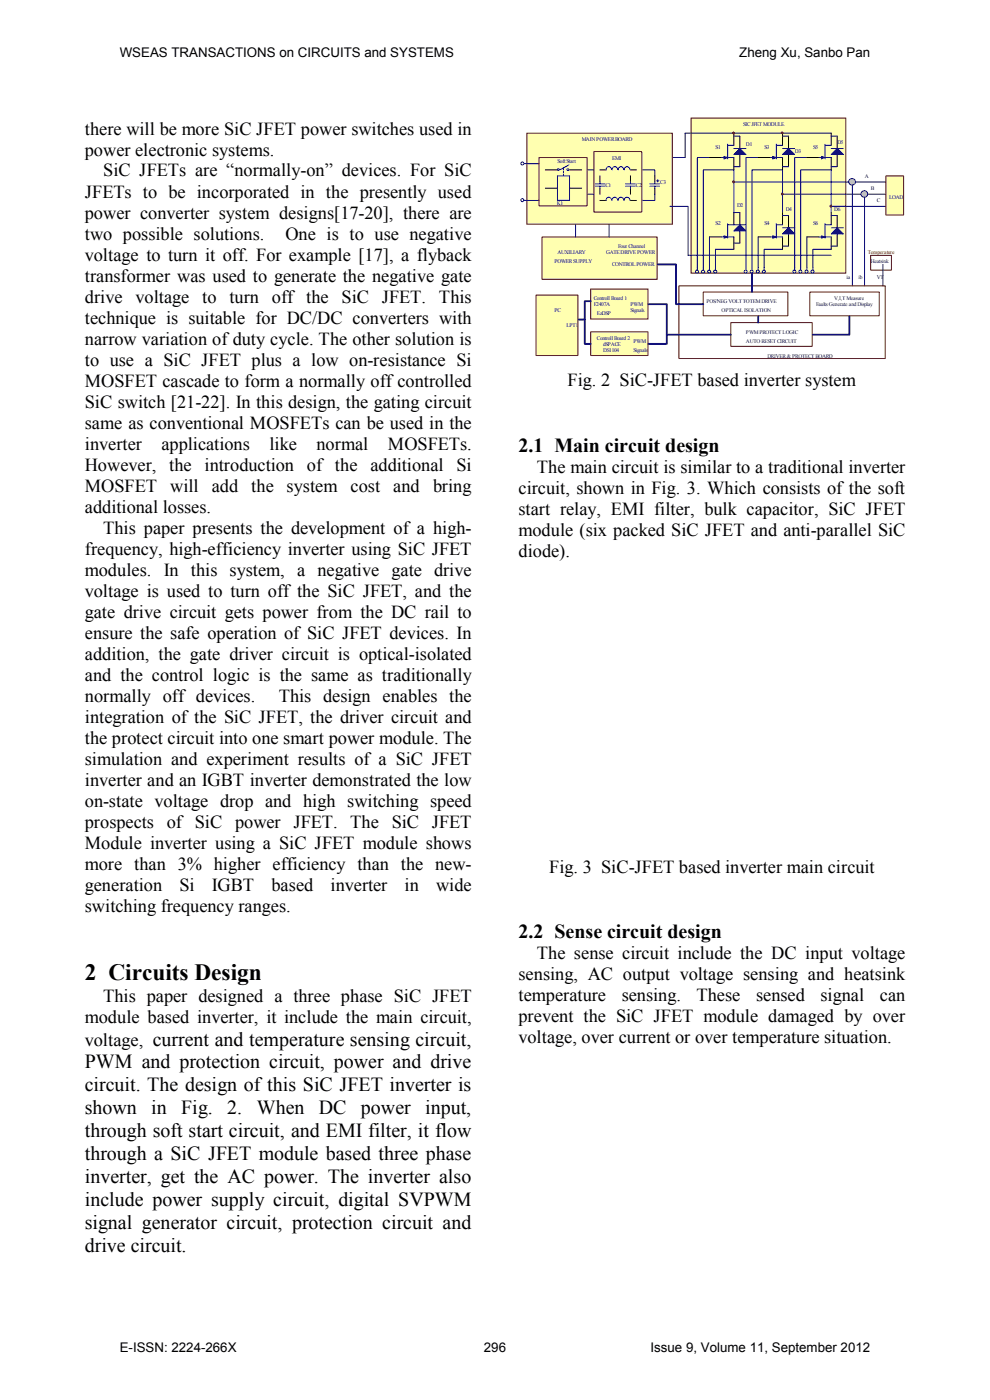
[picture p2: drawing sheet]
<svg xmlns="http://www.w3.org/2000/svg" width="210mm" height="297mm" viewBox="0 0 210 297" stroke-linecap="round" stroke-linejoin="round" font-family="sans-serif">
<defs><g id="words">
<text font-size="5" x="18" y="208">2 Circuits Design</text>
<g font-size="4.2">
<text x="110" y="95.9">2.1 Main circuit design</text>
<text x="110" y="199">2.2 Sense circuit design</text>
<text x="18" y="226.6">PWM and protection circuit, power and drive</text>
<text x="18" y="231.5">circuit. The design of this SiC JFET inverter is</text>
<text x="18" y="236.4">shown</text>
<text x="32.1" y="236.4">in</text>
<text x="38.4" y="236.4">Fig.</text>
<text x="48.2" y="236.4">2.</text>
<text x="54.5" y="236.4">When</text>
<text x="67.6" y="236.4">DC</text>
<text x="76.6" y="236.4">power</text>
<text x="90.2" y="236.4">input,</text>
<text x="18" y="241.2">through soft start circuit, and EMI filter, it flow</text>
<text x="18" y="246.1">through a SiC JFET module based three phase</text>
<text x="18" y="251">inverter, get the AC power. The inverter also</text>
<text x="18" y="255.8">include power supply circuit, digital SVPWM</text>
<text x="18" y="260.7">signal generator circuit, protection circuit and</text>
<text x="18" y="265.6">drive circuit.</text>
</g>
<g font-size="3.9">
<text x="18" y="28.6">there will be more SiC JFET power switches used in</text>
<text x="18" y="33">power electronic systems.</text>
<text x="18" y="41.9">JFETs to be incorporated in the presently used</text>
<text x="21.9" y="37.4">SiC JFETs are “normally-on” devices. For SiC</text>
<text x="18" y="46.4">power converter system designs[17-20], there are</text>
<text x="18" y="50.8">two possible solutions.</text>
<text x="60.6" y="50.8">One is to use negative</text>
<text x="18" y="55.3">voltage to turn it off. For example [17], a flyback</text>
<text x="18" y="59.8">transformer was used to generate the negative gate</text>
<text x="18" y="64.2">drive</text>
<text x="28.8" y="64.2">voltage to turn off the</text>
<text x="72.5" y="64.2">SiC JFET. This</text>
<text x="18" y="68.7">technique is suitable for DC/DC converters with</text>
<text x="18" y="73.1">narrow variation of duty cycle. The other solution is</text>
<text x="18" y="77.6">to use a SiC JFET plus a low on-resistance Si</text>
<text x="18" y="82.1">MOSFET cascade to form a normally off controlled</text>
<text x="120.4" y="81.9">Fig. 2 SiC-JFET based inverter system</text>
<text x="18" y="86.5">SiC switch [21-22]. In this design, the gating circuit</text>
<text x="18" y="90.9">same as conventional MOSFETs can be used in the</text>
<text x="18" y="95.4">inverter</text>
<text x="34.3" y="95.4">applications</text>
<text x="57.1" y="95.4">like</text>
<text x="67.1" y="95.4">normal</text>
<text x="82.3" y="95.4">MOSFETs.</text>
<text x="18" y="99.9">However, the introduction of the additional</text>
<text x="96.8" y="99.9">Si</text>
<text x="113.9" y="100.3">The main circuit is similar to a traditional inverter</text>
<text x="18" y="104.3">MOSFET</text>
<text x="36.1" y="104.3">will</text>
<text x="44.9" y="104.3">add</text>
<text x="53.3" y="104.3">the system</text>
<text x="74.4" y="104.3">cost</text>
<text x="83.4" y="104.3">and</text>
<text x="91.9" y="104.3">bring</text>
<text x="110" y="104.8">circuit, shown in Fig. 3. Which consists of the soft</text>
<text x="18" y="108.8">additional losses.</text>
<text x="21.9" y="113.3">This paper presents the development of a high-</text>
<text x="110" y="109.2">start relay, EMI filter, bulk capacitor, SiC JFET</text>
<text x="110" y="113.7">module (six packed SiC JFET and anti-parallel SiC</text>
<text x="18" y="117.7">frequency, high-efficiency inverter using SiC JFET</text>
<text x="110" y="118.2">diode).</text>
<text x="18" y="122.2">modules. In this system, a negative gate drive</text>
<text x="18" y="126.6">voltage is used to turn off the SiC JFET, and the</text>
<text x="18" y="131.1">gate drive circuit gets power from the DC rail to</text>
<text x="18" y="135.6">ensure the safe operation of SiC JFET devices. In</text>
<text x="18" y="140">addition, the gate driver circuit is optical-isolated</text>
<text x="18" y="144.5">and the control logic is the same as traditionally</text>
<text x="18" y="148.9">normally off devices.</text>
<text x="59.1" y="148.9">This design enables the</text>
<text x="18" y="153.4">integration of the SiC JFET, the driver circuit and</text>
<text x="18" y="157.8">the protect circuit into one smart power module. The</text>
<text x="18" y="162.3">simulation and experiment results of a SiC JFET</text>
<text x="18" y="166.8">inverter and an IGBT inverter demonstrated the low</text>
<text x="18" y="171.2">on-state voltage drop and high switching speed</text>
<text x="18" y="175.7">prospects of SiC power JFET. The SiC JFET</text>
<text x="18" y="180.1">Module inverter using a SiC JFET module shows</text>
<text x="18" y="184.6">more than 3% higher efficiency than the new-</text>
<text x="116.5" y="185.3">Fig. 3 SiC-JFET based inverter main circuit</text>
<text x="18" y="189.1">generation</text>
<text x="38.1" y="189.1">Si</text>
<text x="44.9" y="189.1">IGBT</text>
<text x="57.6" y="189.1">based</text>
<text x="70.1" y="189.1">inverter</text>
<text x="85.8" y="189.1">in</text>
<text x="92.5" y="189.1">wide</text>
<text x="18" y="193.5">switching frequency ranges.</text>
<text x="113.9" y="203.5">The sense circuit include the DC input voltage</text>
<text x="110" y="208">sensing, AC output voltage sensing and heatsink</text>
<text x="21.9" y="212.6">This paper designed a three phase SiC JFET</text>
<text x="110" y="212.4">temperature</text>
<text x="131.9" y="212.4">sensing.</text>
<text x="147.8" y="212.4">These</text>
<text x="160.4" y="212.4">sensed</text>
<text x="174.1" y="212.4">signal</text>
<text x="186.6" y="212.4">can</text>
<text x="18" y="217">module based inverter, it include the main circuit,</text>
<text x="18" y="221.8">voltage, current and temperature sensing circuit,</text>
<text x="110" y="216.9">prevent the SiC JFET module damaged by over</text>
<text x="110" y="221.3">voltage, over current or over temperature situation.</text>
</g>
<g font-size="2.8">
<text x="25.4" y="12.1">WSEAS TRANSACTIONS on CIRCUITS and SYSTEMS</text>
<text x="156.8" y="12.1">Zheng Xu, Sanbo Pan</text>
<text x="25.4" y="286.8">E-ISSN: 2224-266X</text>
<text x="102.6" y="286.8">296</text>
<text x="138" y="286.8">Issue 9, Volume 11, September 2012</text>
</g>
<g font-size="1.2" fill="#000080">
<text x="123.4" y="29.9">MAIN POWER BOARD</text>
<text x="157.6" y="26.7">SIC JFET MODULE</text>
<text x="118.2" y="34.5">Soft Start</text>
<text x="129.9" y="33.8">EMI</text>
<text x="151.8" y="31.5">S1</text>
<text x="158.2" y="31">D1</text>
<text x="162.1" y="31.5">S3</text>
<text x="168.6" y="32.5">D3</text>
<text x="172.5" y="31.5">S5</text>
<text x="177.6" y="30.6">D5</text>
<text x="128.4" y="39.6">C1</text>
<text x="134.9" y="39.6">C2</text>
<text x="140" y="39">C3</text>
<text x="183.4" y="37.7">A</text>
<text x="184.7" y="40.3">B</text>
<text x="118.1" y="43.5">K1</text>
<text x="151.8" y="47.7">S2</text>
<text x="156.3" y="43.9">D2</text>
<text x="162.1" y="47.7">S4</text>
<text x="166.7" y="44.8">D4</text>
<text x="172.5" y="47.7">S6</text>
<text x="177" y="44.8">D6</text>
<text x="186" y="42.9">C</text>
<text x="188.6" y="42.3">LOAD</text>
<text x="118.2" y="53.9">AUXILIARY</text>
<text x="128.6" y="53.9">GATE DRIVE POWER</text>
<text x="131.1" y="52.6">Four Channel</text>
<text x="117.6" y="55.9">POWER SUPPLY</text>
<text x="129.9" y="56.5">CONTROL POWER</text>
<text x="179.5" y="59.1">ia</text>
<text x="182.1" y="59.1">ib</text>
<text x="184.7" y="55.9">Heatsink</text>
<text x="186" y="59.1">VT</text>
<text x="126" y="64.9">F2407A</text>
<text x="126" y="63.6">Controll Board 1</text>
<text x="133.7" y="64.9">PWM</text>
<text x="149.9" y="64.3">POS/NEG VOLT TOTEM DRIVE</text>
<text x="173.1" y="64.9">Faults Generate and Display</text>
<text x="177" y="63.6">V,I,T Measure</text>
<text x="117.6" y="66.2">PC</text>
<text x="120.2" y="69.4">LPT1</text>
<text x="126.6" y="66.9">EzDSP</text>
<text x="133.7" y="66.2">Signals</text>
<text x="153.1" y="66.2">OPTICAL ISOLATION</text>
<text x="158.2" y="70.8">PWM PROTECT LOGIC</text>
<text x="126.6" y="72.1">Controll Board 2</text>
<text x="127.9" y="73.3">dSPACE</text>
<text x="127.9" y="74.7">DS1104</text>
<text x="134.4" y="72.7">PWM</text>
<text x="134.4" y="74.7">Signals</text>
<text x="158.2" y="72.7">AUTO RESET CIRCUIT</text>
<text x="162.8" y="75.9">DRIVER &amp; PROTECT BOARD</text>
</g>
<text font-size="1.2" fill="#800000" x="184.1" y="53.9">Temperature</text>
</g></defs>
<path d="M125.3 61.3h12.2v6.4h-12.2z" fill-rule="evenodd" fill="#ffffb0"/>
<path d="M125.3 61.3h12.2v6.4h-12.2z" fill="none" stroke="#800000" stroke-width=".21"/>
<path d="M111.8 28.3h30.8v19.3h-30.8z" fill-rule="evenodd" fill="#ffffb0"/>
<path d="M111.8 28.3h30.8v19.3h-30.8z" fill="none" stroke="#800000" stroke-width=".21"/>
<path d="M146.6 25h32.8v32.9h-32.8z" fill-rule="evenodd" fill="#ffffb0"/>
<path d="M146.6 25h32.8v32.9h-32.8zM149.2 62h17.9v5h-17.9z" fill="none" stroke="#800000" stroke-width=".21"/>
<path d="M145.3 28.2h31M146 54.2h30.3" fill="none" stroke="#000080" stroke-width=".21"/>
<path d="M138.9 37.3v1.3M138.9 39.9v1.3" fill="none" stroke="#000" stroke-width=".21"/>
<path d="M137.8 39h2.1M137.8 39.5h2.1M138.9 38.6v.4M138.9 39.5v.4M139.3 38.4h.5M139.5 38.1v.5M155.7 36v9.1M166 36v9.1M176.3 36v9.1" fill="none" stroke="#00f" stroke-width=".21"/>
<path d="M115 50.3h24.4v9h-24.4z" fill-rule="evenodd" fill="#ffffb0"/>
<path d="M115 50.3h24.4v9h-24.4zM171.8 62h14.7v5h-14.7z" fill="none" stroke="#800000" stroke-width=".21"/>
<path d="M127.3 37.3v1.3M127.3 39.9v1.3M127.3 36h1.3M133.7 36h1.3M133.7 37.3v1.3M133.7 39.9v1.3M127.3 42.5h1.3M133.7 42.5h1.3" fill="none" stroke="#000" stroke-width=".21"/>
<g fill="none" stroke="#00f" stroke-width=".21">
<path d="M111.3 34.7h.5M126.2 39.5h2.1M126.2 39h2.1M127.3 38.6v.4M127.3 39.5v.4M129.7 36a.58 .58 0 0 0-.6-.6 .58 .58 0 0 0-.5 .6M131 36a.6 .6 0 0 0-.6-.6 .6 .6 0 0 0-.6 .6M132.3 36a.58 .58 0 0 0-.6-.6 .58 .58 0 0 0-.5 .6M132.7 39h2M132.7 39.5h2M133.6 36a.6 .6 0 0 0-.6-.6 .6 .6 0 0 0-.6 .6M133.7 38.6v.4"/>
<path d="M133.7 39.5v.4M111.3 42.5h.5M129.7 42.5a.58 .58 0 0 0-.6-.7 .58 .58 0 0 0-.5 .7M131 42.5a.6 .6 0 0 0-.6-.7 .6 .6 0 0 0-.6 .7M132.3 42.5a.58 .58 0 0 0-.6-.7 .58 .58 0 0 0-.5 .7M133.6 42.5a.6 .6 0 0 0-.6-.7 .6 .6 0 0 0-.6 .7"/>
<circle cx="110.8" cy="34.7" r=".32"/>
<circle cx="110.8" cy="42.5" r=".32"/>
</g>
<g fill="none" stroke="#000080" stroke-width=".21">
<path d="M150.5 33.4h-2.6v23.3M155.7 36h-6.5v20.7M155.7 38.6h32.2M160.8 33.4h-2.6v23.3M166 36h-6.5v20.7M171.2 33.4h-2.6v23.3M176.3 36h-6.5v20.7M150.5 50.3v6.4M155.7 52.9h-3.9v3.8M160.8 50.3v6.4M166 52.9h-3.9v3.8M166 41.2h21.9"/>
<path d="M171.2 50.3v6.4M176.3 52.9h-3.9v3.8M176.3 43.8h11.6"/>
</g>
<path d="M155.5 38.4h.2v.3h-.2z" fill-rule="evenodd" fill="#800000"/>
<path d="M155.5 38.4h.2v.3h-.2z" fill="none" stroke="#800000" stroke-width=".21"/>
<path d="M165.8 41h.3v.3h-.3z" fill-rule="evenodd" fill="#800000"/>
<path d="M165.8 41h.3v.3h-.3z" fill="none" stroke="#800000" stroke-width=".21"/>
<path d="M176.1 43.6h.3v.3h-.3z" fill-rule="evenodd" fill="#800000"/>
<path d="M176.1 43.6h.3v.3h-.3zM184.7 54.2h4.4v3.1h-4.4z" fill="none" stroke="#800000" stroke-width=".21"/>
<g fill="none" stroke="#00f" stroke-width=".21">
<path d="M147.9 56.7v.6M149.2 56.7v.6M150.5 56.7v.6M151.8 56.7v.6M158.2 56.7v.6M159.5 56.7v.6M160.8 56.7v.6M162.1 56.7v.6M168.6 56.7v.6M169.8 56.7v.6M171.2 56.7v.6M172.4 56.7v.6"/>
<circle cx="147.8" cy="57.6" r=".32"/>
<circle cx="149.1" cy="57.6" r=".33"/>
<circle cx="150.4" cy="57.6" r=".32"/>
<circle cx="151.7" cy="57.6" r=".33"/>
<circle cx="158.2" cy="57.6" r=".32"/>
<circle cx="159.4" cy="57.6" r=".31"/>
<circle cx="160.7" cy="57.6" r=".32"/>
<circle cx="162" cy="57.6" r=".31"/>
<circle cx="168.5" cy="57.6" r=".32"/>
<circle cx="169.8" cy="57.6" r=".32"/>
<circle cx="171.1" cy="57.6" r=".32"/>
<circle cx="172.4" cy="57.6" r=".32"/>
</g>
<path d="M187.3 56.1v4.5" fill="none" stroke="#000080" stroke-width=".21"/>
<circle cx="180.8" cy="38.6" r=".71" fill="#c0c0c0"/>
<circle cx="180.8" cy="38.6" r=".71" fill="none" stroke="#00f" stroke-width=".21"/>
<circle cx="183.3" cy="41.2" r=".71" fill="#c0c0c0"/>
<circle cx="183.3" cy="41.2" r=".71" fill="none" stroke="#00f" stroke-width=".21"/>
<path d="M180.8 39.3v21.3M183.4 41.8v18.8" fill="none" stroke="#000080" stroke-width=".21"/>
<path d="M113.7 62.6h8.9v12.8h-8.9z" fill-rule="evenodd" fill="#ffffb0"/>
<path d="M113.7 62.6h8.9v12.8h-8.9zM144 60.6h43.8v15.5h-43.8zM155 68.4h17.3v5.1h-17.3z" fill="none" stroke="#800000" stroke-width=".21"/>
<path d="M187.9 37.3h3.8v8.3h-3.8z" fill-rule="evenodd" fill="#ffffb0"/>
<path d="M187.9 37.3h3.8v8.3h-3.8z" fill="none" stroke="#800000" stroke-width=".21"/>
<path d="M115.7 36h2.5M115.7 39.9h2.5M120.8 36h2.6M120.8 39.9h2.6" fill="none" stroke="#000" stroke-width=".21"/>
<path d="M118.2 37.3h2.6v5.2h-2.6zM118.3 35.8h.3v.3h-.3zM119.5 35.7v.3M119.5 36.3v.4M119.5 36.9v.3M120.3 35.8h.3v.3h-.3zM120.7 35l-2 1" fill="none" stroke="#00f" stroke-width=".21"/>
<path d="M111.8 34.7h2.5M111.8 42.5h2.5" fill="none" stroke="#000080" stroke-width=".21"/>
<path d="M125.3 70.4h12.2v5h-12.2z" fill-rule="evenodd" fill="#ffffb0"/>
<path d="M125.3 70.4h12.2v5h-12.2z" fill="none" stroke="#800000" stroke-width=".21"/>
<path d="M150.5 33.4h2.6M155.7 28.2v2.6M155.7 33.4v2.6" fill="none" stroke="#000" stroke-width=".21"/>
<path d="M153.1 33.4h1.2M154.3 30.6v3.1" fill="none" stroke="#00f" stroke-width=".21"/>
<path d="M153.6 33.2l.7 .2-.7 .3z" fill="#00f"/>
<path d="M153.6 33.2l.7 .2-.7 .3zM154.3 30.8h1.4M154.3 33.4h1.4M153.1 50.3h1.2M154.3 47.4v3.1" fill="none" stroke="#00f" stroke-width=".21"/>
<path d="M150.5 50.3h2.6M155.7 45.1v2.6M155.7 50.3v2.6" fill="none" stroke="#000" stroke-width=".21"/>
<path d="M153.6 50l.7 .3-.7 .2z" fill="#00f"/>
<path d="M163.4 33.4h1.3M164.7 30.6v3.1M153.6 50l.7 .3-.7 .2zM154.3 47.7h1.4M154.3 50.3h1.4" fill="none" stroke="#00f" stroke-width=".21"/>
<path d="M160.8 33.4h2.6M166 28.2v2.6M166 33.4v2.6" fill="none" stroke="#000" stroke-width=".21"/>
<path d="M163.9 33.2l.8 .2-.8 .3z" fill="#00f"/>
<path d="M163.9 33.2l.8 .2-.8 .3zM164.7 30.8h1.3M164.7 33.4h1.3M163.4 50.3h1.3M164.7 47.4v3.1" fill="none" stroke="#00f" stroke-width=".21"/>
<path d="M160.8 50.3h2.6M166 45.1v2.6M166 50.3v2.6" fill="none" stroke="#000" stroke-width=".21"/>
<path d="M163.9 50l.8 .3-.8 .2z" fill="#00f"/>
<path d="M173.7 33.4h1.3M175 30.6v3.1M163.9 50l.8 .3-.8 .2zM164.7 47.7h1.3M164.7 50.3h1.3" fill="none" stroke="#00f" stroke-width=".21"/>
<path d="M171.2 33.4h2.5M176.3 28.2v2.6M176.3 33.4v2.6" fill="none" stroke="#000" stroke-width=".21"/>
<path d="M174.2 33.2l.8 .2-.8 .3z" fill="#00f"/>
<path d="M174.2 33.2l.8 .2-.8 .3zM175 30.8h1.3M175 33.4h1.3M173.7 50.3h1.3M175 47.4v3.1" fill="none" stroke="#00f" stroke-width=".21"/>
<path d="M171.2 50.3h2.5M176.3 45.1v2.6M176.3 50.3v2.6" fill="none" stroke="#000" stroke-width=".21"/>
<path d="M174.2 50l.8 .3-.8 .2z" fill="#00f"/>
<path d="M174.2 50l.8 .3-.8 .2zM175 47.7h1.3M175 50.3h1.3" fill="none" stroke="#00f" stroke-width=".21"/>
<path d="M156.9 28.9v2.6M156.9 32.8v2.6" fill="none" stroke="#000" stroke-width=".21"/>
<path d="M155.7 32.8l1.2-1.3 1.3 1.3z" fill="#00f"/>
<path d="M155.7 32.8l1.2-1.3 1.3 1.3zM155.7 31.5h2.5" fill="none" stroke="#00f" stroke-width=".21"/>
<path d="M156.9 45.1v2.6M156.9 49v2.6" fill="none" stroke="#000" stroke-width=".21"/>
<path d="M156.9 47.7l1.3 1.3h-2.5z" fill="#00f"/>
<path d="M155.7 47.7h2.5M156.9 47.7l1.3 1.3h-2.5z" fill="none" stroke="#00f" stroke-width=".21"/>
<path d="M167.3 28.9v2.6M167.3 32.8v2.6" fill="none" stroke="#000" stroke-width=".21"/>
<path d="M166 32.8l1.3-1.3 1.3 1.3z" fill="#00f"/>
<path d="M166 31.5h2.6M166 32.8l1.3-1.3 1.3 1.3z" fill="none" stroke="#00f" stroke-width=".21"/>
<path d="M167.3 45.7v2.6M167.3 49.6v2.6" fill="none" stroke="#000" stroke-width=".21"/>
<path d="M167.3 48.3l1.3 1.3h-2.6z" fill="#00f"/>
<path d="M166 48.3h2.6M167.3 48.3l1.3 1.3h-2.6z" fill="none" stroke="#00f" stroke-width=".21"/>
<path d="M177.6 28.9v2.6M177.6 32.8v2.6" fill="none" stroke="#000" stroke-width=".21"/>
<path d="M176.3 32.8l1.3-1.3 1.3 1.3z" fill="#00f"/>
<path d="M176.3 31.5h2.6M176.3 32.8l1.3-1.3 1.3 1.3z" fill="none" stroke="#00f" stroke-width=".21"/>
<path d="M177.6 45.7v2.6M177.6 49.6v2.6" fill="none" stroke="#000" stroke-width=".21"/>
<path d="M177.6 48.3l1.3 1.3h-2.6z" fill="#00f"/>
<path d="M176.3 48.3h2.6M177.6 48.3l1.3 1.3h-2.6z" fill="none" stroke="#00f" stroke-width=".21"/>
<path d="M155.7 28.9h1.2M155.7 35.4h1.2M166 28.9h1.3M166 35.4h1.3M176.3 28.9h1.3M176.3 35.4h1.3M155.7 45.1h1.2M155.7 51.6h1.2M166 45.7h1.3M166 52.2h1.3M176.3 45.7h1.3M176.3 52.2h1.3" fill="none" stroke="#000080" stroke-width=".21"/>
<path d="M114.3 33.4h10.2v10.3h-10.2zM126 32.2h10.1v12.8h-10.1z" fill="none" stroke="#800000" stroke-width=".21"/>
<path d="M155.5 28.1h.2v.2h-.2z" fill-rule="evenodd" fill="#800000"/>
<path d="M155.5 28.1h.2v.2h-.2z" fill="none" stroke="#800000" stroke-width=".21"/>
<path d="M165.8 28.1h.3v.2h-.3z" fill-rule="evenodd" fill="#800000"/>
<path d="M165.8 28.1h.3v.2h-.3z" fill="none" stroke="#800000" stroke-width=".21"/>
<path d="M124.7 36h1.3M136.3 36h2.6v1.3M145.3 28.2v5.2h-2.5M122.1 47.7v2.6M124.7 41.2h1.3M129.2 47.7v2.6M138.9 41.2v1.3h-2.6M142.1 43.8h3.9v10.4" fill="none" stroke="#000080" stroke-width=".21"/>
<path d="M139.5 56.1h3.9v8.4h5.8M159.5 58v3.9M124 67.8v5.2h1.3M125.3 63.9h-1.3v3.9h-1.3M137.6 64.5h3.8v8.5h-3.8M141.4 71h13.6M160.8 67.1v1.3M180.2 67.1v3.9h-7.8" fill="none" stroke="#000080" stroke-width=".39"/>
<use href="#words"/>
</svg>
